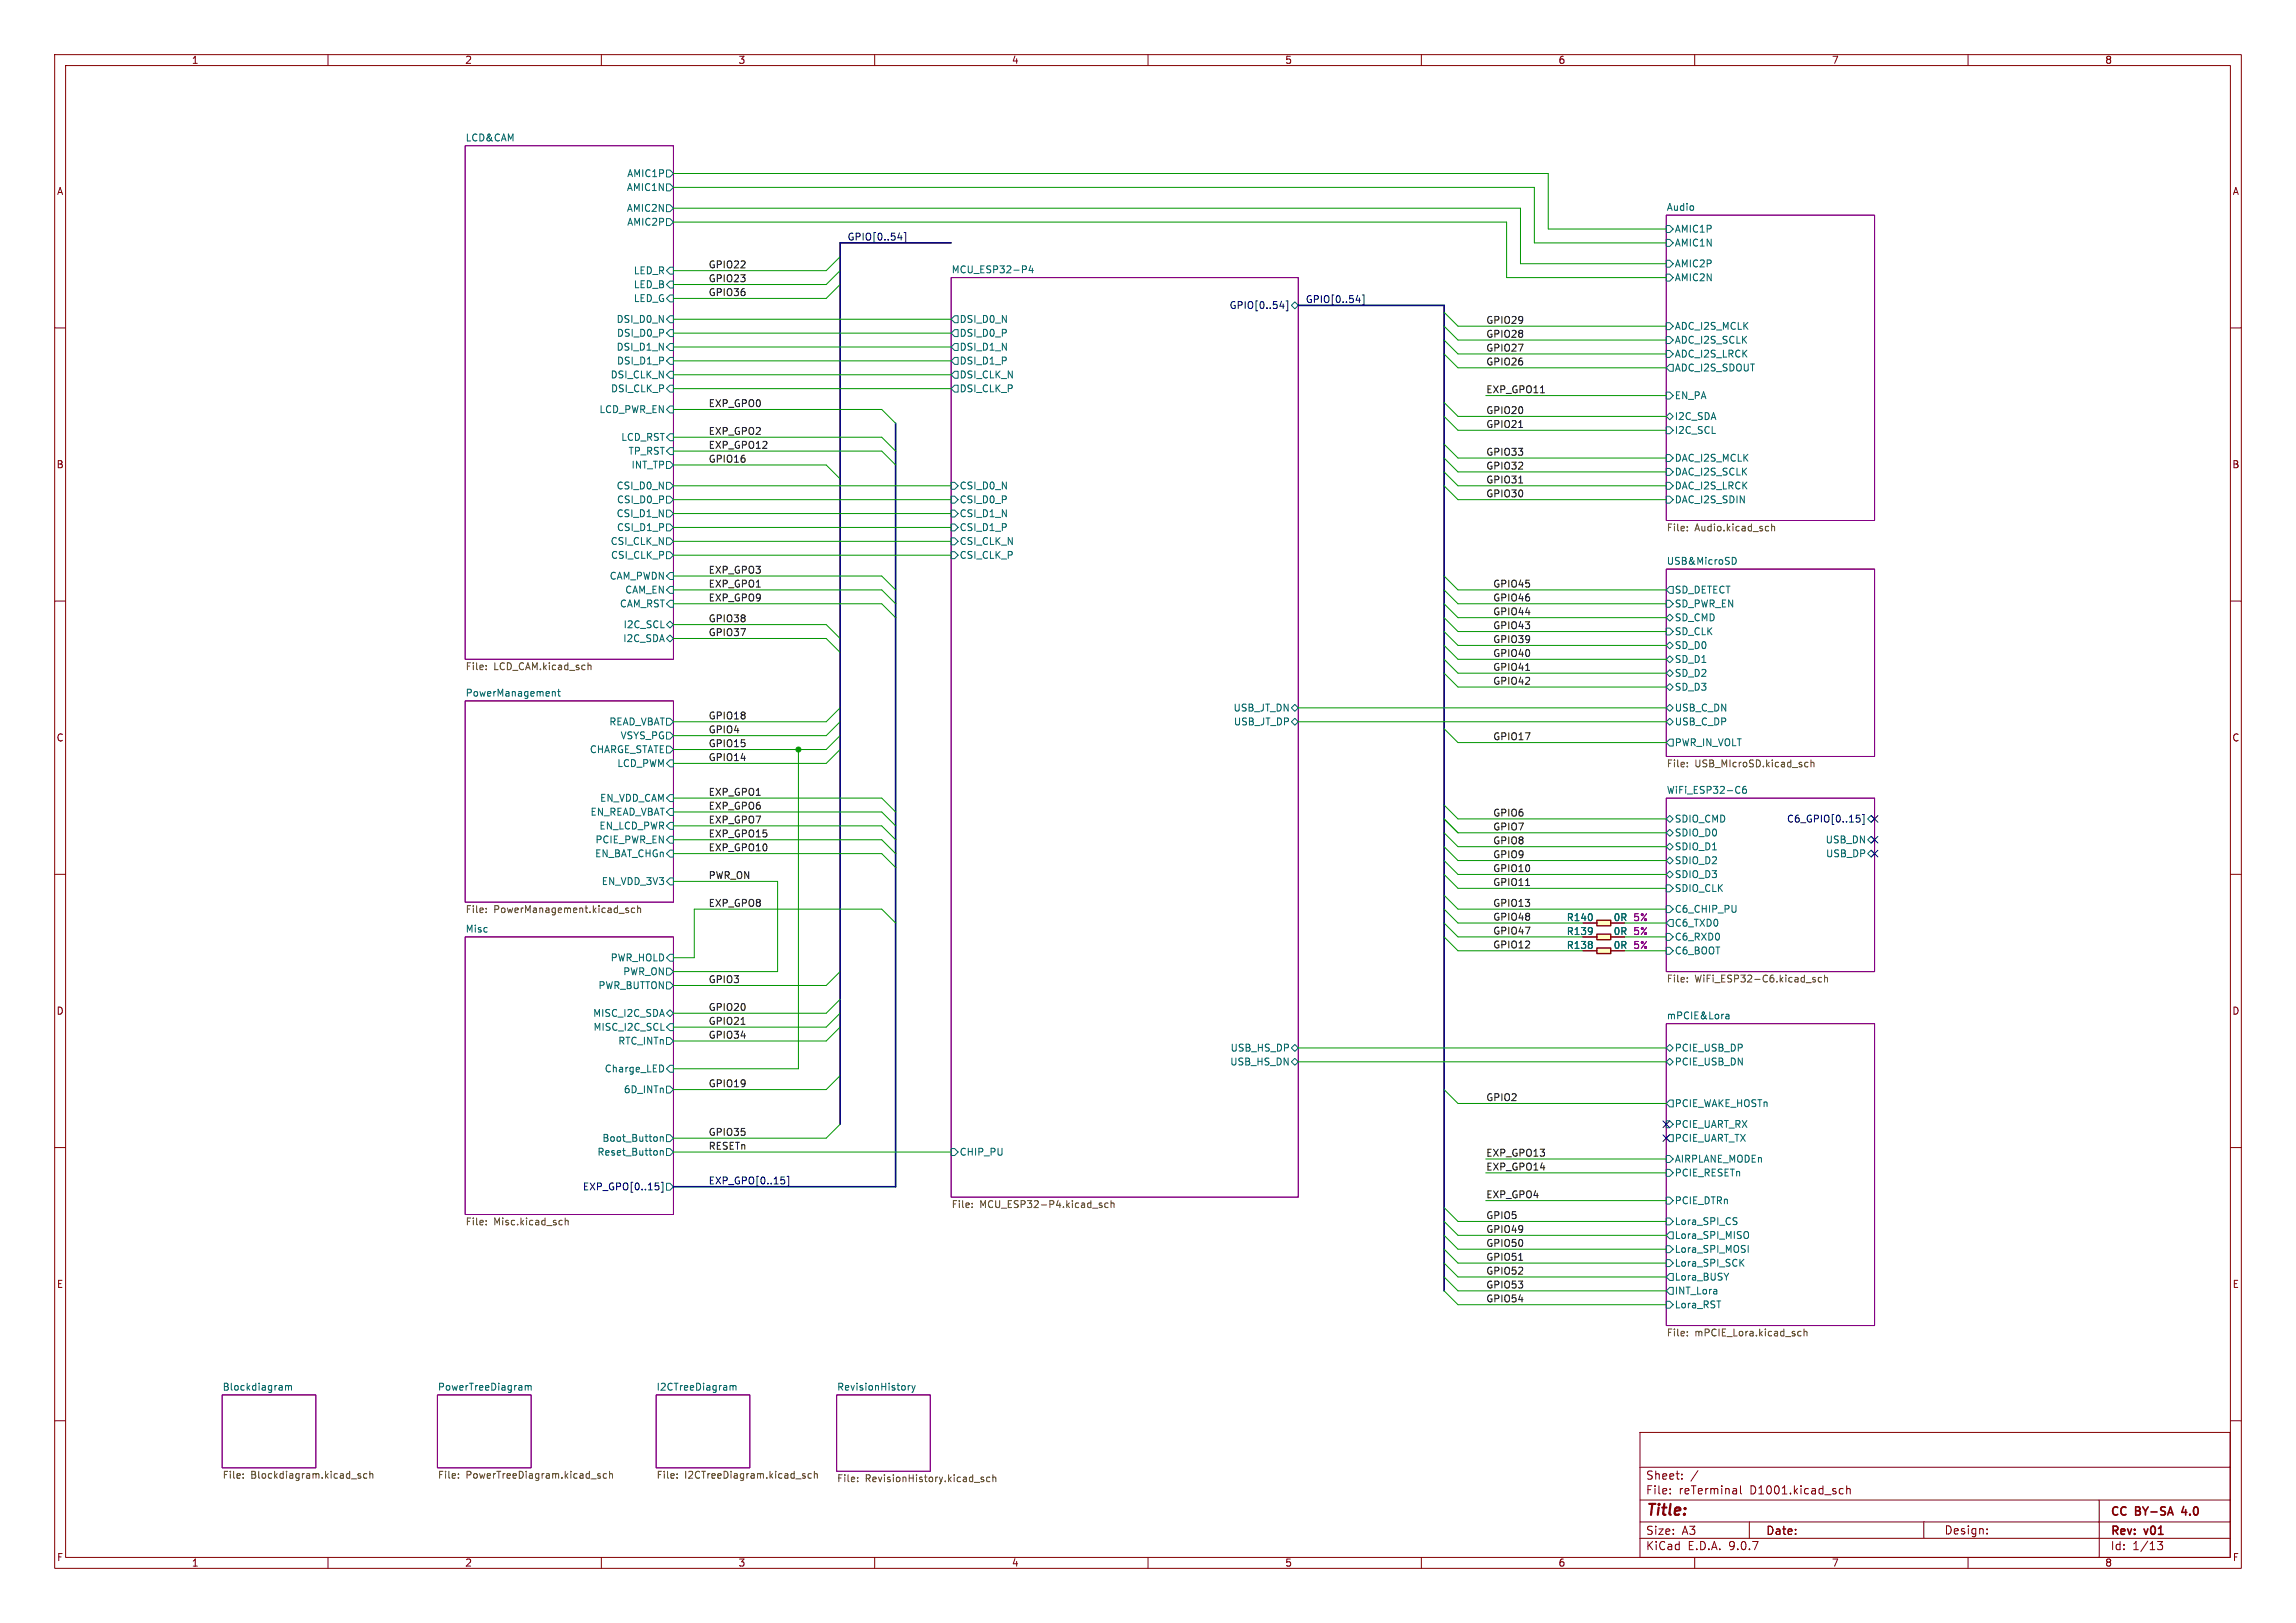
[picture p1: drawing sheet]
<svg xmlns="http://www.w3.org/2000/svg" width="420mm" height="297mm" viewBox="0 0 420 297" stroke-linecap="round" stroke-linejoin="round" font-family="sans-serif">
<defs><g id="words">
<text font-size="2.8" fill="#840000" x="301" y="277.9">Title:</text>
<g font-size="2.1" fill="#840000">
<text x="301" y="273.7">File:</text>
<text x="301" y="271">Sheet:</text>
<text x="307.1" y="273.7">reTerminal</text>
<text x="320.2" y="273.7">D1001.kicad_sch</text>
<text x="301" y="281.1">Size:</text>
<text x="307.6" y="281.1">A3</text>
<text x="323" y="281.1">Date:</text>
<text x="355.6" y="281">Design:</text>
<text x="386" y="277.8">CC</text>
<text x="386" y="281.3">Rev:</text>
<text x="390.7" y="277.8">BY-SA</text>
<text x="392.4" y="281.3">v01</text>
<text x="399.8" y="277.8">4.0</text>
<text x="301" y="283.9">KiCad</text>
<text x="308.7" y="283.9">E.D.A.</text>
<text x="316.3" y="283.9">9.0.7</text>
<text x="386" y="283.9">Id:</text>
<text x="390.1" y="283.9">1/13</text>
</g>
<g font-size="1.8" fill="#840000">
<text x="35" y="11.9">1</text>
<text x="85" y="11.9">2</text>
<text x="135" y="11.9">3</text>
<text x="185" y="11.9">4</text>
<text x="235" y="11.9">5</text>
<text x="285" y="11.9">6</text>
<text x="335" y="11.9">7</text>
<text x="385" y="11.9">8</text>
<text x="10.3" y="35.9">A</text>
<text x="408.3" y="35.9">A</text>
<text x="10.3" y="85.9">B</text>
<text x="408.2" y="85.9">B</text>
<text x="10.3" y="135.9">C</text>
<text x="408.2" y="135.9">C</text>
<text x="295.1" y="173.8">0R</text>
<text x="295.1" y="168.8">0R</text>
<text x="295.1" y="171.3">0R</text>
<text x="10.3" y="185.9">D</text>
<text x="408.2" y="185.9">D</text>
<text x="10.3" y="235.9">E</text>
<text x="408.3" y="235.9">E</text>
<text x="10.3" y="285.9">F</text>
<text x="35" y="286.9">1</text>
<text x="85" y="286.9">2</text>
<text x="135" y="286.9">3</text>
<text x="185" y="286.9">4</text>
<text x="235" y="286.9">5</text>
<text x="285" y="286.9">6</text>
<text x="335" y="286.9">7</text>
<text x="385" y="286.9">8</text>
<text x="408.3" y="285.9">F</text>
</g>
<g font-size="1.8" fill="#006464">
<text x="85.1" y="26">LCD&amp;CAM</text>
<text x="114.6" y="35.2">AMIC1N</text>
<text x="114.6" y="32.6">AMIC1P</text>
<text x="114.6" y="39">AMIC2N</text>
<text x="114.6" y="41.5">AMIC2P</text>
<text x="304.8" y="38.7">Audio</text>
<text x="306.3" y="42.8">AMIC1P</text>
<text x="306.3" y="45.3">AMIC1N</text>
<text x="115.8" y="52.9">LED_B</text>
<text x="115.8" y="50.4">LED_R</text>
<text x="174" y="50.1">MCU_ESP32-P4</text>
<text x="306.3" y="49.1">AMIC2P</text>
<text x="306.3" y="51.7">AMIC2N</text>
<text x="112.7" y="59.3">DSI_D0_N</text>
<text x="115.8" y="55.5">LED_G</text>
<text x="175.5" y="59.3">DSI_D0_N</text>
<text x="112.7" y="64.4">DSI_D1_N</text>
<text x="112.8" y="61.8">DSI_D0_P</text>
<text x="175.5" y="64.4">DSI_D1_N</text>
<text x="175.5" y="61.8">DSI_D0_P</text>
<text x="306.3" y="65.6">ADC_I2S_LRCK</text>
<text x="306.3" y="60.6">ADC_I2S_MCLK</text>
<text x="306.3" y="63.1">ADC_I2S_SCLK</text>
<text x="111.6" y="69.4">DSI_CLK_N</text>
<text x="111.7" y="72">DSI_CLK_P</text>
<text x="112.8" y="66.9">DSI_D1_P</text>
<text x="175.5" y="72">DSI_CLK_P</text>
<text x="175.5" y="69.4">DSI_CLK_N</text>
<text x="175.5" y="66.9">DSI_D1_P</text>
<text x="306.3" y="68.2">ADC_I2S_SDOUT</text>
<text x="109.6" y="75.8">LCD_PWR_EN</text>
<text x="306.3" y="73.3">EN_PA</text>
<text x="306.3" y="77.1">I2C_SDA</text>
<text x="113.5" y="80.9">LCD_RST</text>
<text x="114.9" y="83.4">TP_RST</text>
<text x="306.3" y="79.6">I2C_SCL</text>
<text x="112.7" y="89.8">CSI_D0_N</text>
<text x="115.4" y="86">INT_TP</text>
<text x="175.5" y="89.8">CSI_D0_N</text>
<text x="306.3" y="84.7">DAC_I2S_MCLK</text>
<text x="306.3" y="87.2">DAC_I2S_SCLK</text>
<text x="306.3" y="89.8">DAC_I2S_LRCK</text>
<text x="112.7" y="94.8">CSI_D1_N</text>
<text x="112.8" y="92.3">CSI_D0_P</text>
<text x="175.5" y="92.3">CSI_D0_P</text>
<text x="175.5" y="94.8">CSI_D1_N</text>
<text x="306.3" y="92.3">DAC_I2S_SDIN</text>
<text x="111.6" y="99.9">CSI_CLK_N</text>
<text x="112.8" y="97.4">CSI_D1_P</text>
<text x="175.5" y="99.9">CSI_CLK_N</text>
<text x="175.5" y="97.4">CSI_D1_P</text>
<text x="111.4" y="106.3">CAM_PWDN</text>
<text x="111.7" y="102.5">CSI_CLK_P</text>
<text x="175.5" y="102.5">CSI_CLK_P</text>
<text x="304.8" y="103.4">USB&amp;MicroSD</text>
<text x="113.3" y="111.4">CAM_RST</text>
<text x="114.3" y="108.8">CAM_EN</text>
<text x="306.3" y="113.9">SD_CMD</text>
<text x="306.3" y="108.8">SD_DETECT</text>
<text x="306.3" y="111.4">SD_PWR_EN</text>
<text x="113.9" y="117.7">I2C_SDA</text>
<text x="114" y="115.2">I2C_SCL</text>
<text x="306.3" y="119">SD_D0</text>
<text x="306.3" y="116.4">SD_CLK</text>
<text x="306.3" y="121.5">SD_D1</text>
<text x="306.3" y="124.1">SD_D2</text>
<text x="85.1" y="127.6">PowerManagement</text>
<text x="225.5" y="130.4">USB_JT_DN</text>
<text x="306.3" y="130.4">USB_C_DN</text>
<text x="306.3" y="126.6">SD_D3</text>
<text x="111.4" y="132.9">READ_VBAT</text>
<text x="113.4" y="135.5">VSYS_PG</text>
<text x="225.6" y="132.9">USB_JT_DP</text>
<text x="306.3" y="132.9">USB_C_DP</text>
<text x="306.3" y="136.8">PWR_IN_VOLT</text>
<text x="107.8" y="138">CHARGE_STATE</text>
<text x="112.8" y="140.6">LCD_PWM</text>
<text x="107.9" y="149.5">EN_READ_VBAT</text>
<text x="109.7" y="146.9">EN_VDD_CAM</text>
<text x="304.8" y="145.3">WiFi_ESP32-C6</text>
<text x="108.8" y="154.5">PCIE_PWR_EN</text>
<text x="109.6" y="152">EN_LCD_PWR</text>
<text x="306.3" y="153.3">SDIO_D0</text>
<text x="306.3" y="155.8">SDIO_D1</text>
<text x="306.3" y="150.7">SDIO_CMD</text>
<text x="333.9" y="154.5">USB_DN</text>
<text x="108.8" y="157.1">EN_BAT_CHGn</text>
<text x="306.3" y="158.3">SDIO_D2</text>
<text x="306.3" y="160.9">SDIO_D3</text>
<text x="333.9" y="157.1">USB_DP</text>
<text x="110" y="162.2">EN_VDD_3V3</text>
<text x="306.3" y="163.4">SDIO_CLK</text>
<text x="306.3" y="167.2">C6_CHIP_PU</text>
<text x="85.1" y="170.7">Misc</text>
<text x="286.5" y="173.8">R138</text>
<text x="286.5" y="168.8">R140</text>
<text x="286.5" y="171.3">R139</text>
<text x="306.3" y="172.3">C6_RXD0</text>
<text x="306.3" y="169.8">C6_TXD0</text>
<text x="111.6" y="176.1">PWR_HOLD</text>
<text x="113.9" y="178.7">PWR_ON</text>
<text x="306.3" y="174.9">C6_BOOT</text>
<text x="109.4" y="181.2">PWR_BUTTON</text>
<text x="108.4" y="186.3">MISC_I2C_SDA</text>
<text x="108.5" y="188.8">MISC_I2C_SCL</text>
<text x="113" y="191.4">RTC_INTn</text>
<text x="304.8" y="186.6">mPCIE&amp;Lora</text>
<text x="110.5" y="196.4">Charge_LED</text>
<text x="224.9" y="195.2">USB_HS_DN</text>
<text x="225" y="192.6">USB_HS_DP</text>
<text x="306.3" y="195.2">PCIE_USB_DN</text>
<text x="306.3" y="192.6">PCIE_USB_DP</text>
<text x="114" y="200.3">6D_INTn</text>
<text x="306.3" y="202.8">PCIE_WAKE_HOSTn</text>
<text x="110.1" y="209.1">Boot_Button</text>
<text x="306.3" y="209.1">PCIE_UART_TX</text>
<text x="306.3" y="206.6">PCIE_UART_RX</text>
<text x="109.2" y="211.7">Reset_Button</text>
<text x="175.5" y="211.7">CHIP_PU</text>
<text x="306.3" y="213">AIRPLANE_MODEn</text>
<text x="306.3" y="215.5">PCIE_RESETn</text>
<text x="306.3" y="220.6">PCIE_DTRn</text>
<text x="306.3" y="224.4">Lora_SPI_CS</text>
<text x="306.3" y="226.9">Lora_SPI_MISO</text>
<text x="306.3" y="232">Lora_SPI_SCK</text>
<text x="306.3" y="229.5">Lora_SPI_MOSI</text>
<text x="306.3" y="239.6">Lora_RST</text>
<text x="306.3" y="234.5">Lora_BUSY</text>
<text x="306.3" y="237.1">INT_Lora</text>
<text x="40.6" y="254.6">Blockdiagram</text>
<text x="80" y="254.6">PowerTreeDiagram</text>
<text x="120" y="254.6">I2CTreeDiagram</text>
<text x="153" y="254.6">RevisionHistory</text>
</g>
<g font-size="1.8" fill="#000084">
<text x="154.9" y="44.1">GPIO[0..54]</text>
<text x="224.8" y="56.7">GPIO[0..54]</text>
<text x="238.8" y="55.5">GPIO[0..54]</text>
<text x="326.8" y="150.7">C6_GPIO[0..15]</text>
<text x="106.5" y="218">EXP_GPO[0..15]</text>
<text x="129.5" y="216.8">EXP_GPO[0..15]</text>
</g>
<g font-size="1.8" fill="#0f0f0f">
<text x="129.5" y="49.2">GPIO22</text>
<text x="129.5" y="51.7">GPIO23</text>
<text x="129.5" y="54.3">GPIO36</text>
<text x="271.8" y="59.3">GPIO29</text>
<text x="271.8" y="64.4">GPIO27</text>
<text x="271.8" y="61.9">GPIO28</text>
<text x="271.8" y="67">GPIO26</text>
<text x="129.5" y="74.6">EXP_GPO0</text>
<text x="271.8" y="75.9">GPIO20</text>
<text x="271.8" y="72">EXP_GPO11</text>
<text x="129.5" y="79.7">EXP_GPO2</text>
<text x="129.5" y="82.2">EXP_GPO12</text>
<text x="271.8" y="78.4">GPIO21</text>
<text x="271.8" y="83.5">GPIO33</text>
<text x="129.5" y="84.7">GPIO16</text>
<text x="271.8" y="88.6">GPIO31</text>
<text x="271.8" y="86">GPIO32</text>
<text x="271.8" y="91.1">GPIO30</text>
<text x="129.5" y="107.6">EXP_GPO1</text>
<text x="129.5" y="105.1">EXP_GPO3</text>
<text x="273" y="107.6">GPIO45</text>
<text x="129.5" y="114">GPIO38</text>
<text x="129.5" y="110.1">EXP_GPO9</text>
<text x="273" y="112.7">GPIO44</text>
<text x="273" y="110.1">GPIO46</text>
<text x="129.5" y="116.5">GPIO37</text>
<text x="273" y="117.8">GPIO39</text>
<text x="273" y="115.2">GPIO43</text>
<text x="273" y="120.3">GPIO40</text>
<text x="273" y="122.8">GPIO41</text>
<text x="273" y="125.4">GPIO42</text>
<text x="129.5" y="131.7">GPIO18</text>
<text x="129.5" y="134.3">GPIO4</text>
<text x="129.5" y="136.8">GPIO15</text>
<text x="273" y="135.5">GPIO17</text>
<text x="129.5" y="139.4">GPIO14</text>
<text x="129.5" y="148.2">EXP_GPO6</text>
<text x="129.5" y="145.7">EXP_GPO1</text>
<text x="273" y="149.5">GPIO6</text>
<text x="129.5" y="155.9">EXP_GPO10</text>
<text x="129.5" y="153.3">EXP_GPO15</text>
<text x="129.5" y="150.8">EXP_GPO7</text>
<text x="273" y="152.1">GPIO7</text>
<text x="273" y="154.6">GPIO8</text>
<text x="129.5" y="160.9">PWR_ON</text>
<text x="273" y="159.7">GPIO10</text>
<text x="273" y="157.1">GPIO9</text>
<text x="129.5" y="166">EXP_GPO8</text>
<text x="273" y="162.2">GPIO11</text>
<text x="273" y="166">GPIO13</text>
<text x="273" y="171.1">GPIO47</text>
<text x="273" y="173.6">GPIO12</text>
<text x="273" y="168.6">GPIO48</text>
<text x="129.5" y="180">GPIO3</text>
<text x="129.5" y="185.1">GPIO20</text>
<text x="129.5" y="190.2">GPIO34</text>
<text x="129.5" y="187.6">GPIO21</text>
<text x="129.5" y="199">GPIO19</text>
<text x="271.8" y="201.6">GPIO2</text>
<text x="129.5" y="207.9">GPIO35</text>
<text x="129.5" y="210.5">RESETn</text>
<text x="271.8" y="214.3">EXP_GPO14</text>
<text x="271.8" y="211.7">EXP_GPO13</text>
<text x="271.8" y="219.4">EXP_GPO4</text>
<text x="271.8" y="225.7">GPIO49</text>
<text x="271.8" y="223.2">GPIO5</text>
<text x="271.8" y="233.3">GPIO52</text>
<text x="271.8" y="228.3">GPIO50</text>
<text x="271.8" y="230.8">GPIO51</text>
<text x="271.8" y="238.4">GPIO54</text>
<text x="271.8" y="235.9">GPIO53</text>
</g>
<g font-size="1.8" fill="#725600">
<text x="304.8" y="97.6">File:</text>
<text x="310" y="97.6">Audio.kicad_sch</text>
<text x="85.1" y="123">File:</text>
<text x="90.3" y="123">LCD_CAM.kicad_sch</text>
<text x="304.8" y="140.7">File:</text>
<text x="310" y="140.7">USB_MIcroSD.kicad_sch</text>
<text x="85.1" y="167.4">File:</text>
<text x="90.3" y="167.4">PowerManagement.kicad_sch</text>
<text x="304.8" y="180.1">File:</text>
<text x="310" y="180.1">WiFi_ESP32-C6.kicad_sch</text>
<text x="174" y="221.4">File:</text>
<text x="179.2" y="221.4">MCU_ESP32-P4.kicad_sch</text>
<text x="85.1" y="224.6">File:</text>
<text x="90.3" y="224.6">Misc.kicad_sch</text>
<text x="304.8" y="244.9">File:</text>
<text x="310" y="244.9">mPCIE_Lora.kicad_sch</text>
<text x="40.6" y="270.9">File:</text>
<text x="45.9" y="270.9">Blockdiagram.kicad_sch</text>
<text x="80" y="270.9">File:</text>
<text x="85.2" y="270.9">PowerTreeDiagram.kicad_sch</text>
<text x="120" y="270.9">File:</text>
<text x="125.2" y="270.9">I2CTreeDiagram.kicad_sch</text>
<text x="153" y="271.6">File:</text>
<text x="158.3" y="271.6">RevisionHistory.kicad_sch</text>
</g>
<g font-size="1.8" fill="#840084">
<text x="298.7" y="173.8">5%</text>
<text x="298.7" y="168.8">5%</text>
<text x="298.7" y="171.3">5%</text>
</g>
</g></defs>
<g fill="none" stroke="#840000" stroke-width=".18">
<path d="M10 10h400v277h-400zM12 12h396v273h-396zM60 10v2M110 10v2M160 10v2M210 10v2M260 10v2M310 10v2M360 10v2M10 60h2M408 60h2M10 110h2"/>
<path d="M408 110h2M10 160h2M408 160h2M10 210h2M408 210h2M10 260h2M300 262.1h107.9v22.9h-107.9zM300 278.5h108M300 274.5h108M300 268.5h108M305.5 273.2v.2M305.5 272.5v.1"/>
<path d="M307.7 270.5v.2M307.7 269.8v.1M310.6 269.1l-1.3 1.9M317.6 272.5l.1 .9M317.7 273.3l-.2 .1M317.7 272.7l-.2 .1M318.4 271.9v1.3l.2 .2M320 278.5v3M336.7 272.4l.5 .1M337.2 273.3l-.5 .1M337.8 272.5l.2-.1 .4 .1v.9M337.8 271.9v1.5"/>
<path d="M351.9 278.5v2.9M363.5 279.8v.1M384 274.5v10.5M408 260h2M60 285v2M110 285v2M160 285v2M210 285v2M260 285v2M300 281.5h108M310 285v2M360 285v2"/>
<path d="M363.5 280.6v.1M394.7 282.1h.9l-.5 .6 .4 .1v.6l-.2 .2-.6-.1"/>
</g>
<path d="M399.5 275.7l-.4 1.1h.9" fill="none" stroke="#840000" stroke-width=".3"/>
<path d="M85.1 26.7h38.1v94h-38.1zM304.8 39.4h38.1v55.9h-38.1zM174 50.8h63.5v168.3h-63.5zM304.8 104.1h38.1v34.3h-38.1zM85.1 128.3h38.1v36.8h-38.1zM304.8 146.1h38.1v31.7h-38.1zM85.1 171.5h38.1v50.7h-38.1zM304.8 187.3h38.1v55.3h-38.1zM40.6 255.3h17.2v13.3h-17.2zM80 255.3h17.2v13.3h-17.2zM120 255.3h17.2v13.3h-17.2zM153 255.3h17.2v13.9h-17.2z" fill="none" stroke="#840084" stroke-width=".18"/>
<g fill="none" stroke="#006464" stroke-width=".18">
<path d="M121.9 37.5h.7l.6 .6-.6 .6h-.7zM121.9 31.1h.7l.6 .7-.6 .6h-.7zM121.9 33.7h.7l.6 .6-.6 .6h-.7zM121.9 49.5l.7-.6h.6v1.3h-.6zM121.9 40h.7l.6 .6-.6 .7h-.7zM122.6 57.8h.6v1.3h-.6l-.7-.7zM122.6 54h.6v1.2h-.6l-.7-.6zM122.6 51.4h.6v1.3h-.6l-.7-.6zM174.6 57.8h.7v1.3h-.7l-.6-.7zM188.5 48.6l-.3 .9h.8M188.8 49.1v.8M236.2 55.9l.7-.7 .6 .7-.6 .6z"/>
<path d="M304.8 59.1h.6l.7 .6-.7 .6h-.6zM304.8 41.3h.6l.7 .6-.7 .6h-.6zM304.8 47.6h.6l.7 .7-.7 .6h-.6zM304.8 43.8h.6l.7 .7-.7 .6h-.6zM304.8 50.2h.6l.7 .6-.7 .6h-.6zM121.9 61l.7-.7h.6v1.3h-.6zM121.9 68.6l.7-.7h.6v1.3h-.6zM122.6 62.9h.6v1.2h-.6l-.7-.6zM122.6 65.4h.6v1.3h-.6l-.7-.7zM122.6 70.5h.6v1.3h-.6l-.7-.7zM122.6 74.3h.6v1.3h-.6l-.7-.7zM174.6 62.9h.7v1.2h-.7l-.6-.6z"/>
<path d="M174.6 70.5h.7v1.3h-.7l-.6-.7zM174.6 67.9h.7v1.3h-.7l-.6-.6zM174.6 60.3h.7v1.3h-.7l-.6-.6zM174.6 65.4h.7v1.3h-.7l-.6-.7zM304.8 71.8h.6l.7 .6-.7 .6h-.6zM304.8 78.1h.6l.7 .6-.7 .7h-.6zM304.8 76.2l.6-.6 .7 .6-.7 .6zM304.8 64.1h.6l.7 .7-.7 .6h-.6zM304.8 61.6h.6l.7 .6-.7 .7h-.6zM305.4 66.7h.7v1.2h-.7l-.6-.6zM121.9 90.8h.7l.6 .6-.6 .7h-.7zM121.9 88.3h.7l.6 .6-.6 .6h-.7z"/>
<path d="M121.9 93.3h.7l.6 .7-.6 .6h-.7zM121.9 95.9h.7l.6 .6-.6 .7h-.7zM121.9 98.4h.7l.6 .7-.6 .6h-.7zM121.9 80l.7-.6h.6v1.2h-.6zM121.9 84.5h.7l.6 .6-.6 .6h-.7zM122.6 81.9h.6v1.3h-.6l-.7-.6zM174 88.3h.6l.7 .6-.7 .6h-.6zM174 90.8h.6l.7 .6-.7 .7h-.6zM174 93.3h.6l.7 .7-.7 .6h-.6zM174 98.4h.6l.7 .7-.7 .6h-.6zM174 95.9h.6l.7 .6-.7 .7h-.6zM304.8 83.2h.6l.7 .6-.7 .7h-.6z"/>
<path d="M304.8 85.7h.6l.7 .7-.7 .6h-.6zM304.8 88.3h.6l.7 .6-.7 .6h-.6zM304.8 90.8h.6l.7 .6-.7 .7h-.6zM121.9 101h.7l.6 .6-.6 .6h-.7zM121.9 114.3l.7-.6 .6 .6-.6 .6zM121.9 116.8l.7-.6 .6 .6-.6 .7zM121.9 108l.7-.7h.6v1.3h-.6zM122.6 104.8h.6v1.2h-.6l-.7-.6zM122.6 109.9h.6v1.2h-.6l-.7-.6zM174 101h.6l.7 .6-.7 .6h-.6zM304.8 118.1l.6-.6 .7 .6-.7 .6zM304.8 114.9h.6l.7 .7-.7 .6h-.6z"/>
<path d="M304.8 109.9h.6l.7 .6-.7 .6h-.6zM305.4 112.4l.7 .6-.7 .7-.6-.7zM305.4 107.3h.7v1.3h-.7l-.6-.6zM316.9 102a.64 .64 0 0 1 .7 .6 .64 .64 0 0 1-.7 .7M101 126.5v.9M101 126.7l.2-.2 .3 .1 .1 .8M102 126.5h.5M102.2 126.1v1.1l.3 .2M121.9 131.4h.7l.6 .7-.6 .6h-.7zM121.9 136.5h.7l.6 .7-.6 .6h-.7zM121.9 134h.7l.6 .6-.6 .7h-.7zM122.6 139.1h.6v1.2h-.6l-.7-.6z"/>
<path d="M236.2 129.5l.7-.6 .6 .6-.6 .7zM236.2 132.1l.7-.7 .6 .7-.6 .6zM304.8 129.5l.6-.6 .7 .6-.7 .7zM304.8 132.1l.6-.7 .7 .7-.7 .6zM304.8 120.7l.6-.7 .7 .7-.7 .6zM304.8 125.7l.6-.6 .7 .6-.7 .7zM304.8 123.2l.6-.6 .7 .6-.7 .6zM305.4 135.3h.7v1.2h-.7l-.6-.6zM122.6 148h.6v1.2h-.6l-.7-.6zM122.6 150.5h.6v1.3h-.6l-.7-.7zM122.6 145.4h.6v1.3h-.6l-.7-.6zM122.6 153h.6v1.3h-.6l-.7-.6z"/>
<path d="M122.6 155.6h.6v1.2h-.6l-.7-.6zM304.8 152.4l.6-.6 .7 .6-.7 .6zM304.8 157.5l.6-.7 .7 .7-.7 .6zM304.8 154.9l.6-.6 .7 .6-.7 .7zM304.8 149.9l.6-.7 .7 .7-.7 .6zM318.2 144h.1M318.3 145.1h-.1M319.4 143.9l-.4 .1a.86 .86 0 0 0 0 1.2l.4-.1 .1-.5-.3-.2h-.2l-.3 .2M341.6 153.7l.7-.7 .6 .7-.6 .6zM341.6 149.9l.7-.7 .6 .7-.6 .6zM342.3 155.6l.6 .6-.6 .6-.7-.6zM121.9 179.7h.7l.6 .6-.6 .7h-.7z"/>
<path d="M121.9 177.2h.7l.6 .6-.6 .6h-.7zM122.6 160.7h.6v1.2h-.6l-.7-.6zM122.6 174.6h.6v1.3h-.6l-.7-.6zM304.8 170.8h.6l.7 .7-.7 .6h-.6zM304.8 160l.6-.6 .7 .6-.7 .7zM304.8 161.9h.6l.7 .7-.7 .6h-.6zM304.8 173.4h.6l.7 .6-.7 .6h-.6zM304.8 165.7h.6l.7 .7-.7 .6h-.6zM305.4 168.3h.7v1.2h-.7l-.6-.6zM121.3 195.1l.1 .3-.1 .6M121.9 189.9h.7l.6 .6-.6 .6h-.7zM121.9 198.8h.7l.6 .6-.6 .6h-.7z"/>
<path d="M121.9 185.4l.7-.6 .6 .6-.6 .7zM122.6 187.3h.6v1.3h-.6l-.7-.6zM122.6 194.9h.6v1.3h-.6l-.7-.6zM236.2 194.3l.7-.6 .6 .6-.6 .6zM236.2 191.8l.7-.7 .6 .7-.6 .6zM304.8 194.3l.6-.6 .7 .6-.7 .6zM304.8 191.8l.6-.7 .7 .7-.7 .6zM315.7 186.3l.1 .1h.5M315.7 185.7h.5l.1 .7M316.3 185.9l-.5 .1-.1 .1M120.8 208v.9M120.8 210.6v.8"/>
<path d="M120.8 208.1l.2-.1 .3 .1v.8M120.8 210.7l.2-.1h.3v.8M121.9 207.6h.7l.6 .7-.6 .6h-.7zM121.9 210.2h.7l.6 .6-.6 .7h-.7zM121.9 216.5h.7l.6 .7-.6 .6h-.7zM174 210.2h.6l.7 .6-.7 .7h-.6zM304.8 205.1h.6l.7 .6-.7 .7h-.6zM304.8 211.5h.6l.7 .6-.7 .6h-.6zM304.8 214h.6l.7 .6-.7 .7h-.6zM304.8 219.1h.6l.7 .6-.7 .6h-.6zM305.4 207.6h.7v1.3h-.7l-.6-.6zM305.4 201.3h.7v1.3h-.7l-.6-.7z"/>
<path d="M304.8 222.9h.6l.7 .6-.7 .7h-.6zM304.8 238.1h.6l.7 .7-.7 .6h-.6zM304.8 230.5h.6l.7 .6-.7 .7h-.6zM304.8 228h.6l.7 .6-.7 .6h-.6zM305.4 225.4h.7v1.3h-.7l-.6-.6zM305.4 233h.7v1.3h-.7l-.6-.6zM305.4 235.6h.7v1.3h-.7l-.6-.7zM316.2 233l-.4 .7M317.5 222.8l.2 .1M317.6 223.6l.1 .1-.1 .3M318.5 231l.5 .7M319 230.4l-.7 .8"/>
<path d="M319.7 225.4a.9 .9 0 0 1 0 1.2M319.8 227.9v1.3M52.2 253.7l.4-.2 .2 .2M52.2 253.5v.9M52.8 253.7l.2-.2 .3 .1v.8M52.8 253.7v.7M96.1 253.5v.9M96.1 253.7l.3-.2 .2 .2M96.6 253.7l.2-.2 .3 .1 .1 .8M96.6 253.7v.7M133.5 253.7l.4-.2 .2 .2M134.1 253.7l.2-.2 .3 .1v.8"/>
<path d="M134.1 253.7v.7M166.1 253.5v.9M166.5 253.5l-.4 .3M166.8 253.5l.3 .9M167.1 254.4l-.3 .4M167.4 253.5l-.3 .9"/>
</g>
<g fill="none" stroke="#725600" stroke-width=".18">
<path d="M308.6 97v.2M308.6 96.4v.1M323.2 96.3l.3 .1M323.5 97.1l-.3 .1M324.1 96.4l.2-.1 .3 .1v.8M324.1 95.9v1.3M88.9 122.4v.2M88.9 121.8v.1M107.6 121.8l.1-.1 .4 .1v.8M308.6 139.6v.1M330.4 139.5l.3 .1M331.3 139.6l.1-.1 .4 .1v.7"/>
<path d="M331.3 139.1v1.2M308.6 140.2v.1M330.7 140.3h-.3M88.9 166.2v.1M88.9 166.9v.1M114.5 166.4l.5 .4-.2 .2-.3-.1M114.9 166.2h-.3l-.1 .1M116.1 166.2h-.4l-.2 .2 .1 .5h.5M116.6 166.3l.2-.1h.3l.1 .8M116.6 165.7v1.3M308.6 178.9v.1M308.6 179.6v.1"/>
<path d="M331.8 179.3h.3v.2l-.2 .2h-.2M331.8 178.9h.3M333.2 178.9h-.4l-.2 .2 .1 .5h.5M333.7 179l.2-.1h.3l.1 .8M333.7 178.4v1.3M203.2 219.7v1.3M88.9 223.4v.1M88.9 224v.2M102.7 223.3l.1 .1M102.8 224.1l-.1 .1M103.4 222.9v1.3M103.4 223.4l.2-.1 .3 .1v.8"/>
<path d="M177.8 220.9v.1M177.8 220.2v.1M201.2 220.6h.3l.1 .2-.2 .2h-.2M201.2 220.1l.3 .1M202.7 220.2l-.4-.1-.2 .3 .1 .5h.5M203.2 220.3l.2-.2 .3 .1 .1 .8M308.6 243.7v.1M308.6 244.4v.1M329 244.4h.5M329 243.7h.5M330 243.8l.2-.2 .3 .1v.8M330 243.2v1.3"/>
<path d="M44.5 270.4v.1M44.5 269.7v.1M66 269.7h-.3l-.2 .1v.2l.5 .1v.4h-.5M67.1 269.7h-.4l-.2 .2 .1 .6h.5M67.7 269.8l.1-.1h.3l.1 .8M67.7 269.2v1.3M83.9 270.4v.1M83.9 269.7v.1M109.4 270l.4 .1 .1 .2-.2 .2h-.4M109.4 269.7h.4M111 269.7h-.4l-.3 .2 .2 .6h.5M111.5 269.8l.2-.1h.3v.8"/>
<path d="M111.5 269.2v1.3M123.9 270.4v.1M123.9 269.7v.1M147.1 270.1l.2 .2-.2 .2M147.1 269.7h.2M148.4 269.7h-.3l-.3 .2 .1 .6h.5M149 269.8l.1-.1h.3l.1 .8M149 269.2v1.3M156.9 271v.1M156.9 270.4v.1M179.9 270.4l-.3-.1-.2 .2 .1 .2 .4 .1v.3h-.5M181.1 270.4l-.4-.1-.2 .2 .1 .6h.5"/>
<path d="M181.6 270.4l.2-.1 .3 .1 .1 .7M181.6 269.9v1.2"/>
</g>
<path d="M234.1 56h.8M234.7 55.6v.9M235.3 55.1h.3v1.8h-.3M339.6 149.2h.6M339.7 149.7h.3l.3 .2-.1 .4-.5 .1M340.7 149h.3v1.9h-.3M119.9 216.5h.6M120.3 217l.2 .2v.3l-.2 .2M121 216.4h.3v1.8h-.3" fill="none" stroke="#000084" stroke-width=".18"/>
<path d="M292.1 173.5h2.5v1h-2.5z" fill="#ffffc2"/>
<path d="M292.1 173.5h2.5v1h-2.5z" fill="none" stroke="#840000" stroke-width=".25"/>
<path d="M289.6 174h2.5" fill="none" stroke="#840000" stroke-width=".18"/>
<path d="M292.1 168.4h2.5v1h-2.5z" fill="#ffffc2"/>
<path d="M292.1 168.4h2.5v1h-2.5z" fill="none" stroke="#840000" stroke-width=".25"/>
<path d="M289.6 168.9h2.5" fill="none" stroke="#840000" stroke-width=".18"/>
<path d="M292.1 170.9h2.5v1.1h-2.5z" fill="#ffffc2"/>
<path d="M292.1 170.9h2.5v1.1h-2.5z" fill="none" stroke="#840000" stroke-width=".25"/>
<path d="M289.6 171.5h2.5M289.6 174h2.5M289.6 168.9h2.5" fill="none" stroke="#840000" stroke-width=".18"/>
<path d="M277.8 78.2h.7M281.8 71.9h.7M277.8 88.4h.7M279.1 122.7h.7M279.1 162h.7M135.6 187.4h.7M277.8 230.6h.7" fill="none" stroke="#0f0f0f" stroke-width=".18"/>
<g fill="none" stroke="#000084" stroke-width=".18">
<path d="M164.2 43.5h.8M164.8 43.1v.8M165.4 42.5h.3v1.9h-.3M248.1 54.9h.7M248.7 54.5v.9M249.2 54h.3v1.8h-.3M342.3 155.6l1.2 1.2M342.3 149.3l1.2 1.2M342.3 153.1l1.2 1.2M343.5 155.6l-1.2 1.2M343.5 149.3l-1.2 1.2M343.5 153.1l-1.2 1.2"/>
<path d="M142.9 215.4h.6M143.3 215.9l.2 .2v.3l-.2 .3M144 215.3h.3v1.8h-.3M304.2 207.7l1.2 1.2M304.2 205.1l1.2 1.2M305.4 207.7l-1.2 1.2M305.4 205.1l-1.2 1.2"/>
</g>
<path d="M174 44.5h-20.3v161.2M237.5 55.9h26.7v180.3M163.8 77.5v139.7h-40.6" fill="none" stroke="#000084" stroke-width=".3"/>
<g fill="none" stroke="#009600" stroke-width=".18">
<path d="M123.2 38.1h154.9v10.2h26.7M123.2 34.3h157.5v10.2h24.1M123.2 31.8h160v10.1h21.6M123.2 58.4h50.8M123.2 40.6h152.4v10.2h29.2M153.7 49.5l-2.6 2.6h-27.9M153.7 47l-2.6 2.5h-27.9M153.7 52.1l-2.6 2.5h-27.9M264.2 59.7l2.5 2.5h38.1M264.2 57.2l2.5 2.5h38.1M123.2 63.5h50.8M123.2 71.1h50.8"/>
<path d="M123.2 68.6h50.8M123.2 61h50.8M123.2 66h50.8M123.2 74.9h38.1l2.5 2.6M264.2 73.7l2.5 2.5h38.1M264.2 62.2l2.5 2.6h38.1M264.2 76.2l2.5 2.5h38.1M264.2 64.8l2.5 2.5h38.1M271.8 72.4h33M123.2 88.9h50.8M123.2 91.4h50.8M123.2 82.6h38.1l2.5 2.5"/>
<path d="M123.2 85.1h27.9l2.6 2.5M123.2 80h38.1l2.5 2.6M123.2 99.1h50.8M123.2 96.5h50.8M123.2 94h50.8M264.2 86.4l2.5 2.5h38.1M264.2 88.9l2.5 2.5h38.1M264.2 83.8l2.5 2.6h38.1M264.2 81.3l2.5 2.5h38.1M123.2 110.5h38.1l2.5 2.5M123.2 108h38.1l2.5 2.5M123.2 105.4h38.1l2.5 2.6"/>
<path d="M123.2 101.6h50.8M123.2 114.3h27.9l2.6 2.5M123.2 116.8h27.9l2.6 2.6M264.2 113l2.5 2.6h38.1M264.2 118.1l2.5 2.6h38.1M264.2 108l2.5 2.5h38.1M264.2 110.5l2.5 2.5h38.1M264.2 115.6l2.5 2.5h38.1M264.2 105.4l2.5 2.6h38.1M146 137.2v58.4h-22.8M153.7 129.5l-2.6 2.6h-27.9M153.7 134.6l-2.6 2.6h-27.9"/>
<path d="M153.7 132.1l-2.6 2.5h-27.9M153.7 137.2l-2.6 2.5h-27.9M237.5 129.5h67.3M237.5 132.1h67.3M264.2 120.7l2.5 2.5h38.1M264.2 123.2l2.5 2.5h38.1M264.2 133.4l2.5 2.5h38.1M123.2 146.1h38.1l2.5 2.5M123.2 151.1h38.1l2.5 2.6M123.2 156.2h38.1l2.5 2.6M123.2 153.7h38.1l2.5 2.5M123.2 148.6h38.1l2.5 2.5"/>
<path d="M264.2 157.5l2.5 2.5h38.1M264.2 149.9l2.5 2.5h38.1M264.2 154.9l2.5 2.6h38.1M264.2 147.3l2.5 2.6h38.1M264.2 152.4l2.5 2.5h38.1M123.2 161.3h19v16.5h-19M153.7 177.8l-2.6 2.5h-27.9M163.8 168.9l-2.5-2.5h-34.3v8.9h-3.8M264.2 171.5l2.5 2.5h22.9M264.2 160l2.5 2.6h38.1M264.2 166.4l2.5 2.5h22.9M264.2 168.9l2.5 2.6h22.9"/>
<path d="M264.2 163.8l2.5 2.6h38.1M297.2 174h7.6M297.2 168.9h7.6M297.2 171.5h7.6M153.7 188l-2.6 2.5h-27.9M153.7 185.4l-2.6 2.6h-27.9M153.7 182.9l-2.6 2.5h-27.9M153.7 196.9l-2.6 2.5h-27.9M237.5 191.8h67.3M237.5 194.3h67.3M264.2 199.4l2.5 2.5h38.1M123.2 210.8h50.8"/>
<path d="M153.7 205.7l-2.6 2.6h-27.9M271.8 219.7h33M271.8 212.1h33M271.8 214.6h33M264.2 228.6l2.5 2.5h38.1M264.2 226.1l2.5 2.5h38.1M264.2 231.1l2.5 2.6h38.1M264.2 233.7l2.5 2.5h38.1M264.2 223.5l2.5 2.6h38.1M264.2 236.2l2.5 2.6h38.1M264.2 221l2.5 2.5h38.1"/>
</g>
<circle cx="146" cy="137.2" r=".46" fill="#009600" stroke="#009600" stroke-width=".18"/>
<use href="#words"/>
</svg>
